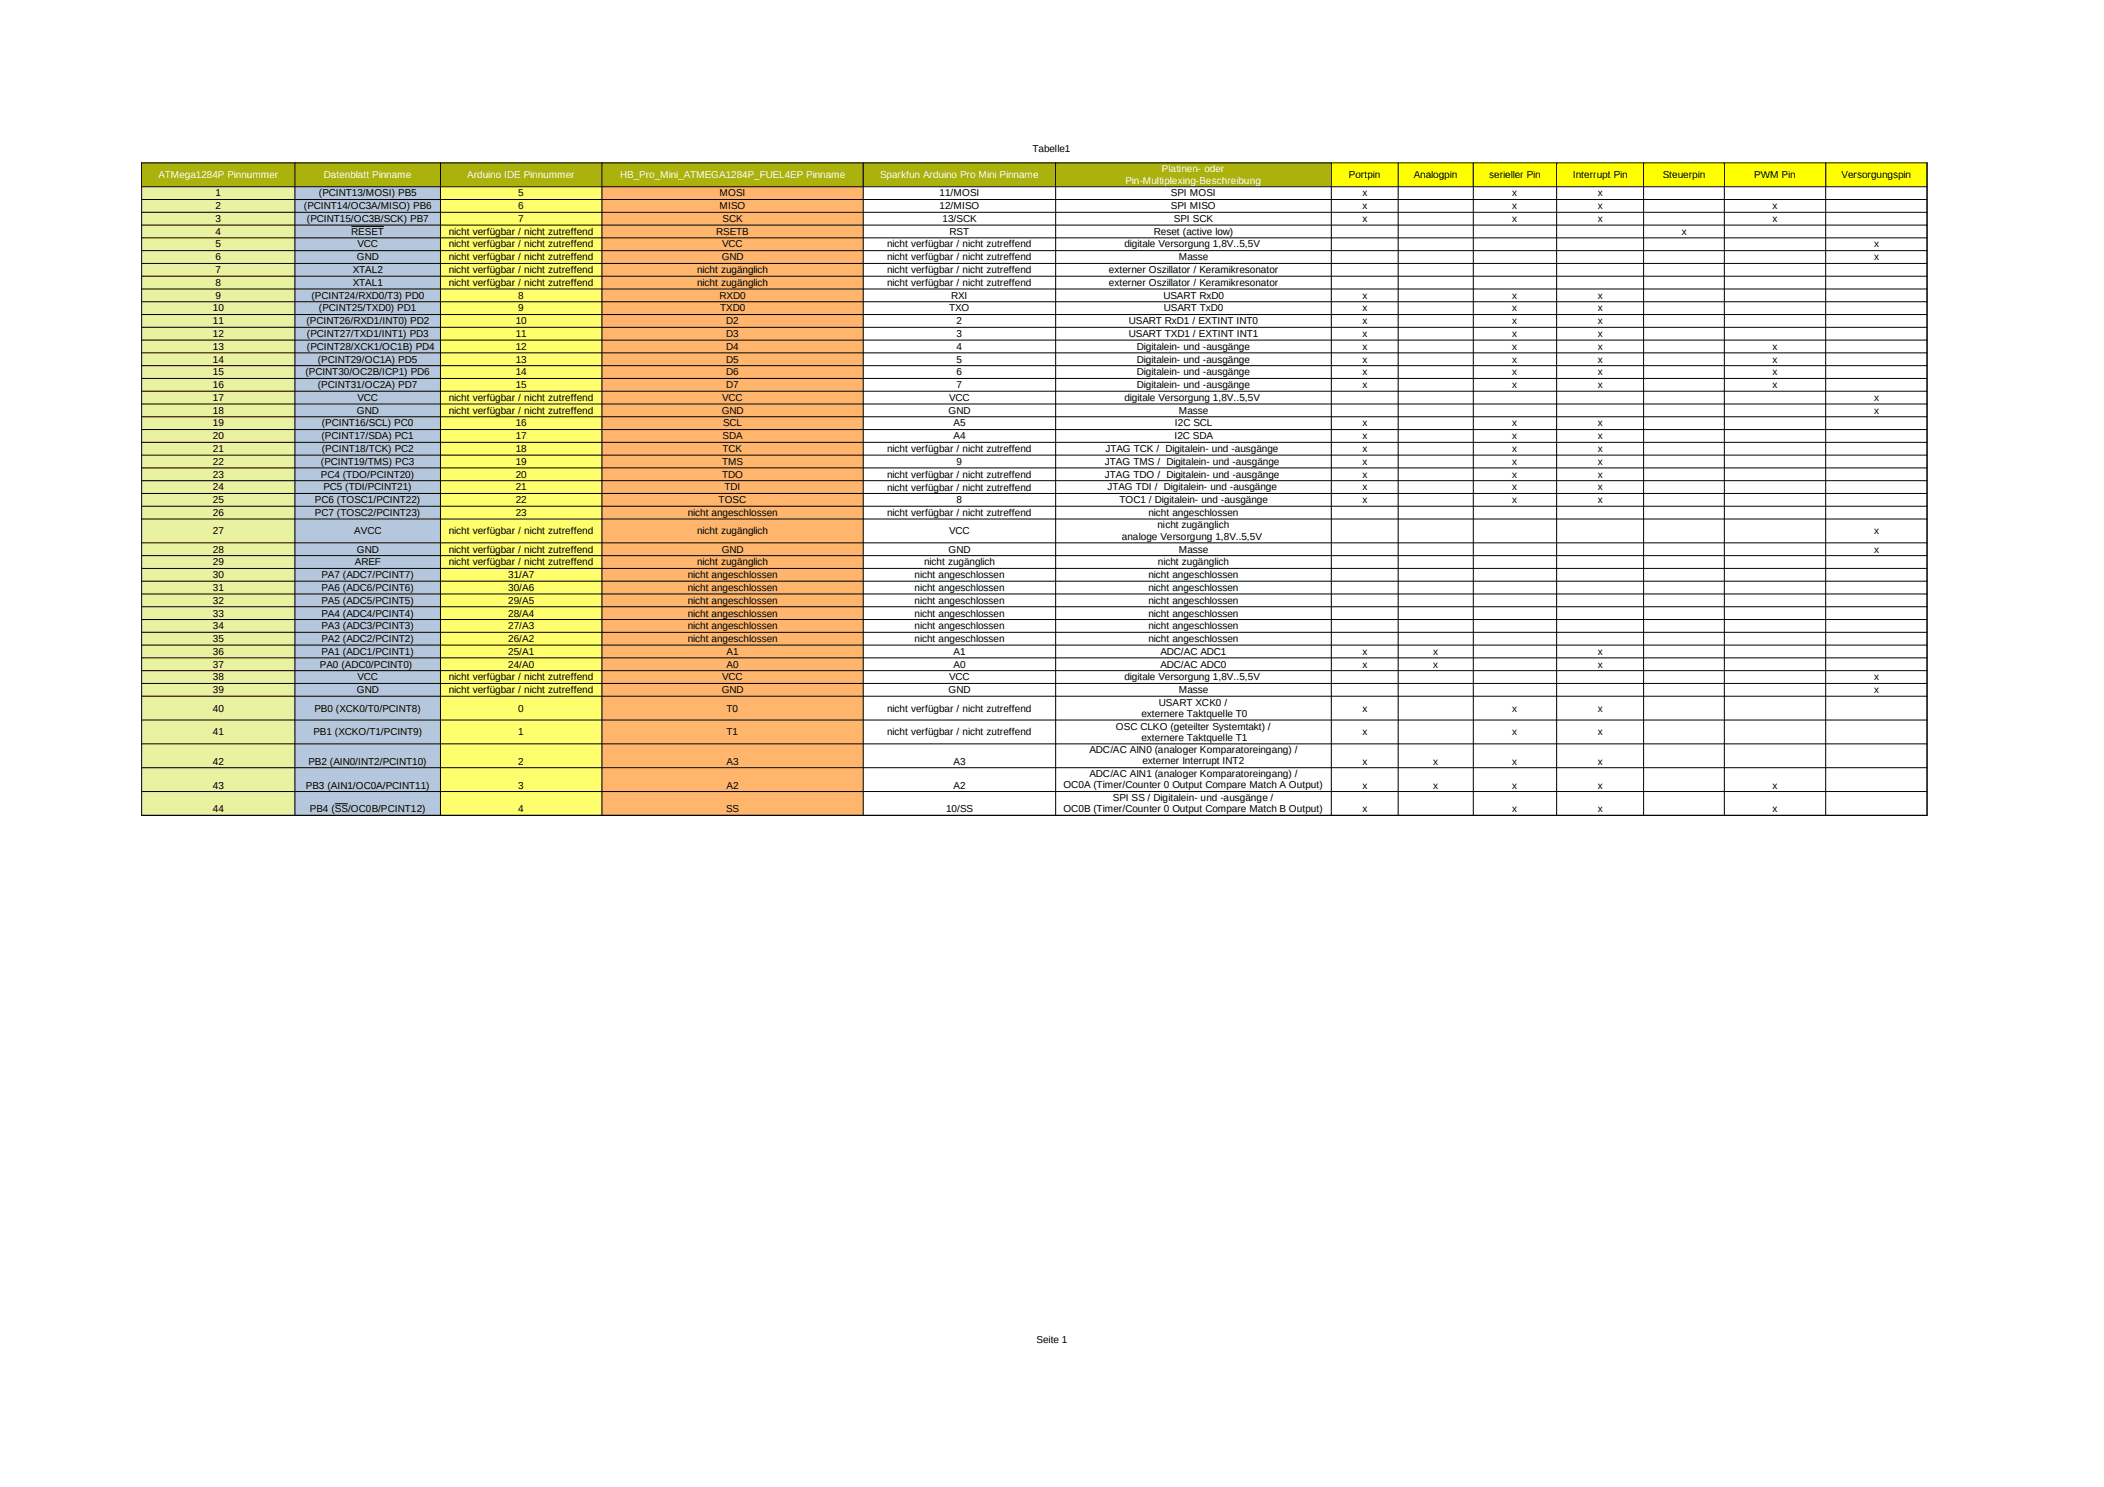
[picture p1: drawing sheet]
<svg xmlns="http://www.w3.org/2000/svg" width="297mm" height="210mm" viewBox="0 0 297 210" stroke-linecap="round" stroke-linejoin="round" font-family="sans-serif">
<defs><g id="words">
<g font-size="1.4">
<text x="145.8" y="21.5">Tabelle1</text>
<text x="30.4" y="27.7">1</text>
<text x="30.4" y="29.6">2</text>
<text x="42.9" y="29.6">(PCINT14/OC3A/MISO) PB6</text>
<text x="45" y="27.7">(PCINT13/MOSI) PB5</text>
<text x="73.2" y="27.7">5</text>
<text x="73.2" y="29.6">6</text>
<text x="101.6" y="27.7">MOSI</text>
<text x="101.6" y="29.6">MISO</text>
<text x="132.6" y="27.7">11/MOSI</text>
<text x="132.6" y="29.6">12/MISO</text>
<text x="165.3" y="27.7">SPI MOSI</text>
<text x="165.3" y="29.6">SPI MISO</text>
<text x="190.4" y="25.2">Portpin</text>
<text x="192.3" y="27.7">x</text>
<text x="192.3" y="29.6">x</text>
<text x="199.6" y="25.2">Analogpin</text>
<text x="210.3" y="25.2">serieller Pin</text>
<text x="213.5" y="27.7">x</text>
<text x="213.5" y="29.6">x</text>
<text x="222" y="25.2">Interrupt Pin</text>
<text x="225.6" y="27.7">x</text>
<text x="225.6" y="29.6">x</text>
<text x="234.7" y="25.2">Steuerpin</text>
<text x="247.7" y="25.2">PWM Pin</text>
<text x="250.3" y="29.6">x</text>
<text x="260" y="25.2">Versorgungspin</text>
<text x="30.4" y="31.3">3</text>
<text x="30.4" y="33.2">4</text>
<text x="30.4" y="34.9">5</text>
<text x="43.3" y="31.3">(PCINT15/OC3B/SCK) PB7</text>
<text x="49.6" y="33.2">RESET</text>
<text x="50.4" y="34.9">VCC</text>
<text x="63.4" y="33.2">nicht verfügbar / nicht zutreffend</text>
<text x="63.4" y="34.9">nicht verfügbar / nicht zutreffend</text>
<text x="73.2" y="31.3">7</text>
<text x="101.1" y="33.2">RSETB</text>
<text x="102" y="34.9">VCC</text>
<text x="102" y="31.3">SCK</text>
<text x="125.2" y="34.9">nicht verfügbar / nicht zutreffend</text>
<text x="133.1" y="31.3">13/SCK</text>
<text x="134.1" y="33.2">RST</text>
<text x="158.8" y="34.9">digitale Versorgung 1,8V..5,5V</text>
<text x="162.9" y="33.2">Reset (active low)</text>
<text x="165.7" y="31.3">SPI SCK</text>
<text x="192.3" y="31.3">x</text>
<text x="213.5" y="31.3">x</text>
<text x="225.6" y="31.3">x</text>
<text x="237.4" y="33.2">x</text>
<text x="250.3" y="31.3">x</text>
<text x="264.6" y="34.9">x</text>
<text x="30.4" y="36.8">6</text>
<text x="30.4" y="38.6">7</text>
<text x="30.4" y="40.4">8</text>
<text x="49.8" y="38.6">XTAL2</text>
<text x="49.8" y="40.4">XTAL1</text>
<text x="50.4" y="36.8">GND</text>
<text x="63.4" y="36.8">nicht verfügbar / nicht zutreffend</text>
<text x="63.4" y="38.6">nicht verfügbar / nicht zutreffend</text>
<text x="63.4" y="40.4">nicht verfügbar / nicht zutreffend</text>
<text x="98.4" y="38.6">nicht zugänglich</text>
<text x="98.4" y="40.4">nicht zugänglich</text>
<text x="101.9" y="36.8">GND</text>
<text x="125.2" y="36.8">nicht verfügbar / nicht zutreffend</text>
<text x="125.2" y="38.6">nicht verfügbar / nicht zutreffend</text>
<text x="125.2" y="40.4">nicht verfügbar / nicht zutreffend</text>
<text x="156.6" y="38.6">externer Oszillator / Keramikresonator</text>
<text x="156.6" y="40.4">externer Oszillator / Keramikresonator</text>
<text x="166.4" y="36.8">Masse</text>
<text x="264.6" y="36.8">x</text>
<text x="30.1" y="44">10</text>
<text x="30.1" y="45.8">11</text>
<text x="30.1" y="47.6">12</text>
<text x="30.4" y="42.2">9</text>
<text x="43.3" y="45.8">(PCINT26/RXD1/INT0) PD2</text>
<text x="43.3" y="47.6">(PCINT27/TXD1/INT1) PD3</text>
<text x="44" y="42.2">(PCINT24/RXD0/T3) PD0</text>
<text x="45" y="44">(PCINT25/TXD0) PD1</text>
<text x="72.8" y="45.8">10</text>
<text x="72.8" y="47.6">11</text>
<text x="73.2" y="42.2">8</text>
<text x="73.2" y="44">9</text>
<text x="101.6" y="42.2">RXD0</text>
<text x="101.7" y="44">TXD0</text>
<text x="102.5" y="45.8">D2</text>
<text x="102.5" y="47.6">D3</text>
<text x="134" y="44">TXO</text>
<text x="134.3" y="42.2">RXI</text>
<text x="135" y="45.8">2</text>
<text x="135" y="47.6">3</text>
<text x="159.4" y="45.8">USART RxD1 / EXTINT INT0</text>
<text x="159.4" y="47.6">USART TXD1 / EXTINT INT1</text>
<text x="164.3" y="42.2">USART RxD0</text>
<text x="164.3" y="44">USART TxD0</text>
<text x="192.3" y="42.2">x</text>
<text x="192.3" y="44">x</text>
<text x="192.3" y="45.8">x</text>
<text x="192.3" y="47.6">x</text>
<text x="213.5" y="42.2">x</text>
<text x="213.5" y="44">x</text>
<text x="213.5" y="45.8">x</text>
<text x="213.5" y="47.6">x</text>
<text x="225.6" y="42.2">x</text>
<text x="225.6" y="44">x</text>
<text x="225.6" y="45.8">x</text>
<text x="225.6" y="47.6">x</text>
<text x="30.1" y="49.4">13</text>
<text x="30.1" y="51.2">14</text>
<text x="30.1" y="53">15</text>
<text x="43.1" y="53">(PCINT30/OC2B/ICP1) PD6</text>
<text x="43.3" y="49.4">(PCINT28/XCK1/OC1B) PD4</text>
<text x="44.9" y="51.2">(PCINT29/OC1A) PD5</text>
<text x="72.8" y="49.4">12</text>
<text x="72.8" y="51.2">13</text>
<text x="72.8" y="53">14</text>
<text x="102.5" y="49.4">D4</text>
<text x="102.5" y="51.2">D5</text>
<text x="102.5" y="53">D6</text>
<text x="135" y="49.4">4</text>
<text x="135" y="51.2">5</text>
<text x="135" y="53">6</text>
<text x="160.5" y="49.4">Digitalein- und -ausgänge</text>
<text x="160.5" y="51.2">Digitalein- und -ausgänge</text>
<text x="160.5" y="53">Digitalein- und -ausgänge</text>
<text x="192.3" y="49.4">x</text>
<text x="192.3" y="51.2">x</text>
<text x="192.3" y="53">x</text>
<text x="213.5" y="49.4">x</text>
<text x="213.5" y="51.2">x</text>
<text x="213.5" y="53">x</text>
<text x="225.6" y="49.4">x</text>
<text x="225.6" y="51.2">x</text>
<text x="225.6" y="53">x</text>
<text x="250.3" y="49.4">x</text>
<text x="250.3" y="51.2">x</text>
<text x="250.3" y="53">x</text>
<text x="30.1" y="54.8">16</text>
<text x="30.1" y="56.6">17</text>
<text x="30.1" y="58.4">18</text>
<text x="44.9" y="54.8">(PCINT31/OC2A) PD7</text>
<text x="50.4" y="58.4">GND</text>
<text x="50.4" y="56.6">VCC</text>
<text x="63.4" y="56.6">nicht verfügbar / nicht zutreffend</text>
<text x="63.4" y="58.4">nicht verfügbar / nicht zutreffend</text>
<text x="72.8" y="54.8">15</text>
<text x="101.9" y="58.4">GND</text>
<text x="102" y="56.6">VCC</text>
<text x="102.5" y="54.8">D7</text>
<text x="133.9" y="58.4">GND</text>
<text x="134" y="56.6">VCC</text>
<text x="135" y="54.8">7</text>
<text x="158.8" y="56.6">digitale Versorgung 1,8V..5,5V</text>
<text x="160.5" y="54.8">Digitalein- und -ausgänge</text>
<text x="166.4" y="58.4">Masse</text>
<text x="192.3" y="54.8">x</text>
<text x="213.5" y="54.8">x</text>
<text x="225.6" y="54.8">x</text>
<text x="250.3" y="54.8">x</text>
<text x="264.6" y="56.6">x</text>
<text x="264.6" y="58.4">x</text>
<text x="30.1" y="60.2">19</text>
<text x="30.1" y="62">20</text>
<text x="30.1" y="63.9">21</text>
<text x="30.1" y="65.6">22</text>
<text x="45.3" y="65.6">(PCINT19/TMS) PC3</text>
<text x="45.4" y="62">(PCINT17/SDA) PC1</text>
<text x="45.4" y="60.2">(PCINT16/SCL) PC0</text>
<text x="45.4" y="63.9">(PCINT18/TCK) PC2</text>
<text x="72.8" y="60.2">16</text>
<text x="72.8" y="62">17</text>
<text x="72.8" y="63.9">18</text>
<text x="72.8" y="65.6">19</text>
<text x="102" y="65.6">TMS</text>
<text x="102" y="62">SDA</text>
<text x="102" y="63.9">TCK</text>
<text x="102.1" y="60.2">SCL</text>
<text x="125.2" y="63.9">nicht verfügbar / nicht zutreffend</text>
<text x="134.6" y="60.2">A5</text>
<text x="134.6" y="62">A4</text>
<text x="135" y="65.6">9</text>
<text x="156" y="65.6">JTAG TMS / Digitalein- und -ausgänge</text>
<text x="156.1" y="63.9">JTAG TCK / Digitalein- und -ausgänge</text>
<text x="165.8" y="62">I2C SDA</text>
<text x="165.9" y="60.2">I2C SCL</text>
<text x="192.3" y="60.2">x</text>
<text x="192.3" y="62">x</text>
<text x="192.3" y="63.9">x</text>
<text x="192.3" y="65.6">x</text>
<text x="213.5" y="60.2">x</text>
<text x="213.5" y="62">x</text>
<text x="213.5" y="63.9">x</text>
<text x="213.5" y="65.6">x</text>
<text x="225.6" y="60.2">x</text>
<text x="225.6" y="62">x</text>
<text x="225.6" y="63.9">x</text>
<text x="225.6" y="65.6">x</text>
<text x="30.1" y="67.5">23</text>
<text x="30.1" y="69.2">24</text>
<text x="30.1" y="71">25</text>
<text x="44.5" y="71">PC6 (TOSC1/PCINT22)</text>
<text x="45.3" y="67.5">PC4 (TDO/PCINT20)</text>
<text x="45.6" y="69.2">PC5 (TDI/PCINT21)</text>
<text x="72.8" y="67.5">20</text>
<text x="72.8" y="69.2">21</text>
<text x="72.8" y="71">22</text>
<text x="101.5" y="71">TOSC</text>
<text x="102" y="67.5">TDO</text>
<text x="102.3" y="69.2">TDI</text>
<text x="125.2" y="67.5">nicht verfügbar / nicht zutreffend</text>
<text x="125.2" y="69.3">nicht verfügbar / nicht zutreffend</text>
<text x="135" y="71">8</text>
<text x="156" y="67.5">JTAG TDO / Digitalein- und -ausgänge</text>
<text x="156.4" y="69.2">JTAG TDI / Digitalein- und -ausgänge</text>
<text x="158" y="71">TOC1 / Digitalein- und -ausgänge</text>
<text x="192.3" y="67.5">x</text>
<text x="192.3" y="69.2">x</text>
<text x="192.3" y="71">x</text>
<text x="213.5" y="67.5">x</text>
<text x="213.5" y="69.2">x</text>
<text x="213.5" y="71">x</text>
<text x="225.6" y="67.5">x</text>
<text x="225.6" y="69.2">x</text>
<text x="225.6" y="71">x</text>
<text x="30.1" y="72.8">26</text>
<text x="30.1" y="75.4">27</text>
<text x="44.5" y="72.8">PC7 (TOSC2/PCINT23)</text>
<text x="50" y="75.4">AVCC</text>
<text x="63.4" y="75.4">nicht verfügbar / nicht zutreffend</text>
<text x="72.8" y="72.8">23</text>
<text x="97.1" y="72.8">nicht angeschlossen</text>
<text x="98.4" y="75.4">nicht zugänglich</text>
<text x="125.2" y="72.9">nicht verfügbar / nicht zutreffend</text>
<text x="134" y="75.4">VCC</text>
<text x="158.4" y="76.2">analoge Versorgung 1,8V..5,5V</text>
<text x="162.1" y="72.8">nicht angeschlossen</text>
<text x="163.4" y="74.6">nicht zugänglich</text>
<text x="264.6" y="75.4">x</text>
<text x="30.1" y="78">28</text>
<text x="30.1" y="79.8">29</text>
<text x="30.1" y="81.6">30</text>
<text x="30.1" y="83.4">31</text>
<text x="45.4" y="81.6">PA7 (ADC7/PCINT7)</text>
<text x="45.4" y="83.4">PA6 (ADC6/PCINT6)</text>
<text x="50.1" y="79.8">AREF</text>
<text x="50.4" y="78">GND</text>
<text x="63.4" y="78">nicht verfügbar / nicht zutreffend</text>
<text x="63.4" y="79.8">nicht verfügbar / nicht zutreffend</text>
<text x="71.8" y="81.6">31/A7</text>
<text x="71.8" y="83.4">30/A6</text>
<text x="97.1" y="81.6">nicht angeschlossen</text>
<text x="97.1" y="83.4">nicht angeschlossen</text>
<text x="98.4" y="79.8">nicht zugänglich</text>
<text x="101.9" y="78">GND</text>
<text x="129.1" y="81.6">nicht angeschlossen</text>
<text x="129.1" y="83.4">nicht angeschlossen</text>
<text x="130.5" y="79.8">nicht zugänglich</text>
<text x="133.9" y="78">GND</text>
<text x="162.1" y="81.6">nicht angeschlossen</text>
<text x="162.1" y="83.4">nicht angeschlossen</text>
<text x="163.5" y="79.8">nicht zugänglich</text>
<text x="166.4" y="78">Masse</text>
<text x="264.6" y="78">x</text>
<text x="30.1" y="85.2">32</text>
<text x="30.1" y="87.1">33</text>
<text x="30.1" y="88.8">34</text>
<text x="45.4" y="85.2">PA5 (ADC5/PCINT5)</text>
<text x="45.4" y="87.1">PA4 (ADC4/PCINT4)</text>
<text x="45.4" y="88.8">PA3 (ADC3/PCINT3)</text>
<text x="71.8" y="85.2">29/A5</text>
<text x="71.8" y="87.1">28/A4</text>
<text x="71.8" y="88.8">27/A3</text>
<text x="97.1" y="85.2">nicht angeschlossen</text>
<text x="97.1" y="87.1">nicht angeschlossen</text>
<text x="97.1" y="88.8">nicht angeschlossen</text>
<text x="129.1" y="85.2">nicht angeschlossen</text>
<text x="129.1" y="87.1">nicht angeschlossen</text>
<text x="129.1" y="88.8">nicht angeschlossen</text>
<text x="162.1" y="85.2">nicht angeschlossen</text>
<text x="162.1" y="87.1">nicht angeschlossen</text>
<text x="162.1" y="88.8">nicht angeschlossen</text>
<text x="30.1" y="90.7">35</text>
<text x="30.1" y="92.4">36</text>
<text x="30.1" y="94.3">37</text>
<text x="45.2" y="94.3">PA0 (ADC0/PCINT0)</text>
<text x="45.4" y="90.7">PA2 (ADC2/PCINT2)</text>
<text x="45.4" y="92.4">PA1 (ADC1/PCINT1)</text>
<text x="71.8" y="90.7">26/A2</text>
<text x="71.8" y="92.4">25/A1</text>
<text x="71.8" y="94.3">24/A0</text>
<text x="97.1" y="90.7">nicht angeschlossen</text>
<text x="102.6" y="92.4">A1</text>
<text x="102.6" y="94.3">A0</text>
<text x="129.1" y="90.7">nicht angeschlossen</text>
<text x="134.6" y="92.4">A1</text>
<text x="134.6" y="94.3">A0</text>
<text x="162.1" y="90.7">nicht angeschlossen</text>
<text x="163.8" y="92.4">ADC/AC ADC1</text>
<text x="163.8" y="94.3">ADC/AC ADC0</text>
<text x="192.3" y="92.4">x</text>
<text x="192.3" y="94.3">x</text>
<text x="202.4" y="92.4">x</text>
<text x="202.4" y="94.3">x</text>
<text x="225.6" y="92.4">x</text>
<text x="225.6" y="94.3">x</text>
<text x="30.1" y="96">38</text>
<text x="30.1" y="97.9">39</text>
<text x="30.1" y="100.5">40</text>
<text x="44.4" y="100.5">PB0 (XCK0/T0/PCINT8)</text>
<text x="50.4" y="97.9">GND</text>
<text x="50.4" y="96">VCC</text>
<text x="63.4" y="96">nicht verfügbar / nicht zutreffend</text>
<text x="63.4" y="97.9">nicht verfügbar / nicht zutreffend</text>
<text x="73.2" y="100.5">0</text>
<text x="101.9" y="97.9">GND</text>
<text x="102" y="96">VCC</text>
<text x="102.6" y="100.5">T0</text>
<text x="125.2" y="100.5">nicht verfügbar / nicht zutreffend</text>
<text x="133.9" y="97.9">GND</text>
<text x="134" y="96">VCC</text>
<text x="158.8" y="96">digitale Versorgung 1,8V..5,5V</text>
<text x="161.1" y="101.2">externere Taktquelle T0</text>
<text x="163.6" y="99.6">USART XCK0 /</text>
<text x="166.4" y="97.9">Masse</text>
<text x="192.3" y="100.5">x</text>
<text x="213.5" y="100.5">x</text>
<text x="225.6" y="100.5">x</text>
<text x="264.6" y="96">x</text>
<text x="264.6" y="97.9">x</text>
<text x="30.1" y="103.8">41</text>
<text x="30.1" y="108">42</text>
<text x="43.5" y="108">PB2 (AIN0/INT2/PCINT10)</text>
<text x="44.2" y="103.8">PB1 (XCKO/T1/PCINT9)</text>
<text x="73.2" y="103.8">1</text>
<text x="73.2" y="108">2</text>
<text x="102.6" y="103.8">T1</text>
<text x="102.6" y="108">A3</text>
<text x="125.2" y="103.8">nicht verfügbar / nicht zutreffend</text>
<text x="134.6" y="108">A3</text>
<text x="153.8" y="106.3">ADC/AC AIN0 (analoger Komparatoreingang) /</text>
<text x="157.6" y="103">OSC CLKO (geteilter Systemtakt) /</text>
<text x="161.1" y="104.6">externere Taktquelle T1</text>
<text x="161.3" y="107.9">externer Interrupt INT2</text>
<text x="192.3" y="103.8">x</text>
<text x="192.3" y="108">x</text>
<text x="202.4" y="108">x</text>
<text x="213.5" y="103.8">x</text>
<text x="213.5" y="108">x</text>
<text x="225.6" y="103.8">x</text>
<text x="225.6" y="108">x</text>
<text x="30.1" y="111.3">43</text>
<text x="43.2" y="111.3">PB3 (AIN1/OC0A/PCINT11)</text>
<text x="73.2" y="111.3">3</text>
<text x="102.6" y="111.3">A2</text>
<text x="134.6" y="111.3">A2</text>
<text x="150.1" y="111.3">OC0A (Timer/Counter 0 Output Compare Match A Output)</text>
<text x="153.8" y="109.7">ADC/AC AIN1 (analoger Komparatoreingang) /</text>
<text x="157.1" y="113.1">SPI SS / Digitalein- und -ausgänge /</text>
<text x="192.3" y="111.3">x</text>
<text x="202.4" y="111.3">x</text>
<text x="213.5" y="111.3">x</text>
<text x="225.6" y="111.3">x</text>
<text x="250.3" y="111.3">x</text>
<text x="30.1" y="114.7">44</text>
<text x="43.7" y="114.7">PB4 (SS/OC0B/PCINT12)</text>
<text x="73.2" y="114.7">4</text>
<text x="102.5" y="114.7">SS</text>
<text x="133.6" y="114.7">10/SS</text>
<text x="150.1" y="114.7">OC0B (Timer/Counter 0 Output Compare Match B Output)</text>
<text x="192.3" y="114.7">x</text>
<text x="213.5" y="114.7">x</text>
<text x="225.6" y="114.7">x</text>
<text x="250.3" y="114.7">x</text>
<text x="146.3" y="189.5">Seite 1</text>
</g>
<g font-size="1.4" fill="#fff">
<text x="22.4" y="25.2">ATMega1284P Pinnummer</text>
<text x="45.7" y="25.2">Datenblatt Pinname</text>
<text x="66" y="25.2">Arduino IDE Pinnummer</text>
<text x="87.6" y="25.2">HB_Pro_Mini_ATMEGA1284P_FUEL4EP Pinname</text>
<text x="124.2" y="25.2">Sparkfun Arduino Pro Mini Pinname</text>
<text x="158.9" y="26">Pin-Multiplexing-Beschreibung</text>
<text x="164" y="24.3">Platinen- oder</text>
</g>
</g></defs>
<path d="M20 22.9h167.9v3.4h-167.9z" fill-rule="evenodd" fill="#acb20c"/>
<path d="M187.9 22.9h84.1v3.4h-84.1z" fill-rule="evenodd" fill="#ff0"/>
<path d="M20 26.3h21.6v88.7h-21.6z" fill-rule="evenodd" fill="#e8f2a1"/>
<path d="M41.6 26.3h20.5v88.7h-20.5z" fill-rule="evenodd" fill="#b4c7dc"/>
<path d="M62.1 26.3h22.8v88.7h-22.8z" fill-rule="evenodd" fill="#ffff6d"/>
<path d="M84.9 26.3h36.9v88.7h-36.9z" fill-rule="evenodd" fill="#ffb66c"/>
<g fill="none" stroke="#000" stroke-width=".14">
<path d="M19.9 23h252.2M19.9 26.4h252.2M19.9 28.2h252.2M19.9 30h252.2M19.9 31.8h252.2M19.9 33.6h252.2M19.9 35.4h252.2M19.9 37.2h252.2M19.9 39h252.2M20 22.9v92.2M41.6 22.9v92.2M49.6 32h4.6"/>
<path d="M62.2 22.9v92.2M85 22.9v92.2M121.9 22.9v92.2M149 22.9v92.2M188 22.9v92.2M197.4 22.9v92.2M208 22.9v92.2M219.8 22.9v92.2M232 22.9v92.2M243.4 22.9v92.2M257.7 22.9v92.2M272.1 22.9v92.2"/>
<path d="M19.9 40.8h252.2M19.9 42.6h252.2M19.9 44.4h252.2M19.9 46.2h252.2M19.9 48h252.2M19.9 49.8h252.2M19.9 51.6h252.2M19.9 53.4h252.2M19.9 55.2h252.2M19.9 57h252.2M19.9 58.8h252.2M19.9 60.6h252.2"/>
<path d="M19.9 62.4h252.2M19.9 64.2h252.2M19.9 66h252.2M19.9 67.9h252.2M19.9 69.7h252.2M19.9 71.5h252.2M19.9 73.3h252.2M19.9 76.6h252.2M19.9 78.4h252.2M19.9 80.2h252.2M19.9 82h252.2M19.9 83.8h252.2"/>
<path d="M19.9 85.6h252.2M19.9 87.5h252.2M19.9 89.3h252.2M19.9 91.1h252.2M19.9 92.9h252.2M19.9 94.7h252.2M19.9 96.5h252.2M19.9 98.3h252.2M19.9 101.6h252.2M19.9 105h252.2M19.9 108.4h252.2M19.9 111.7h252.2"/>
<path d="M19.9 115.1h252.2M47.3 113.5h1.8"/>
</g>
<use href="#words"/>
</svg>
